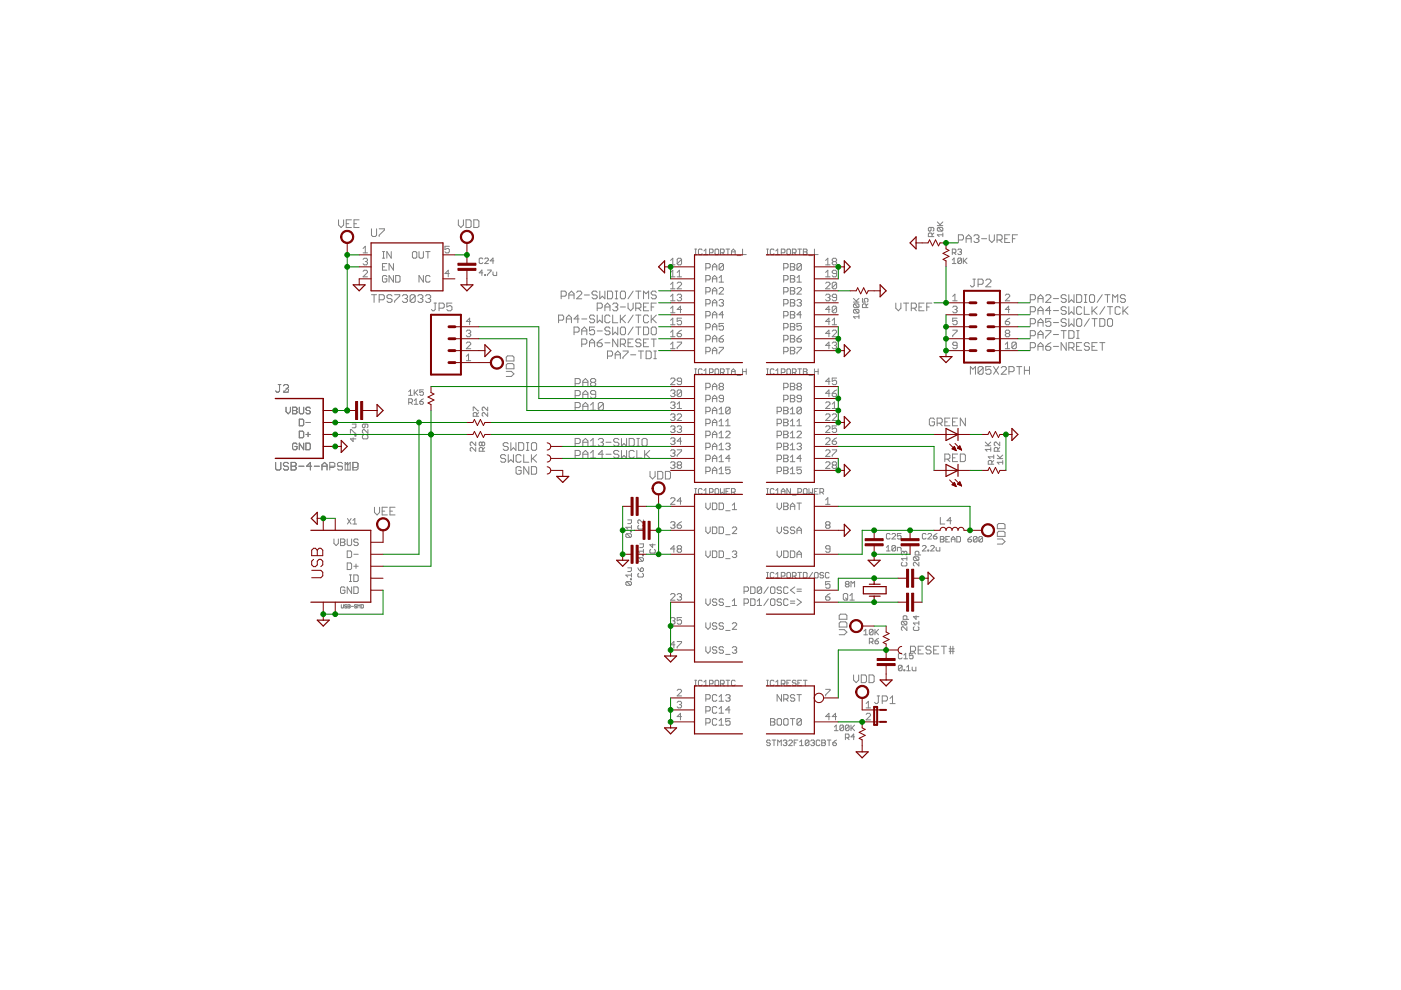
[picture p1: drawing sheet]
<svg xmlns="http://www.w3.org/2000/svg" width="297mm" height="210mm" viewBox="0 0 297 210" stroke-linecap="round" stroke-linejoin="round" font-family="sans-serif">
<g fill="none" stroke="#808080" stroke-width=".21">
<path d="M71.8 46.6v1.1l.5 .5 .6-.5v-1.1M73.4 47.4h.6M74.5 46.6h-1.1v1.6h1.1M75.1 47.4h.5M76.1 46.6h-1v1.6h1M77 57.5l.2-.2h.5l.2 .2v.3l-.9 .9h.9M77 55l.2-.2h.5l.2 .2-.2 .5M77 52.7l.4-.5v1.4M77 53.6h.9M77.4 55.5h.3M77.7 55.5l.2 .2-.2 .5h-.5l-.2-.3M78.8 48.5v1.4l.2 .2h.6l.2-.2v-1.4"/>
<path d="M80.4 48.5h1.1v.3l-1.1 1.1v.2M81.1 54.7h.5M81.1 53.3h.5M81.1 56.6h.5M81.3 53.3v1.4M82 58.7l-.2-.3h-.5l-.2 .3v.9l.2 .2h.5l.2-.2v-.5h-.4M82 55.9h-.9v1.4h.9M83 53.3v1.4l-1-1.4v1.4M83.4 55.9v1.4l-.9-1.4v1.4M83.4 58.4v1.4l-.9-1.4v1.4M83.9 58.4h.7l.2 .3v.9l-.2 .2h-.7zM87.4 53.6l.3-.3h.4l.3 .3v.9l-.3 .2h-.4l-.3-.2z"/>
<path d="M88.8 53.3v1.2l.3 .2h.4l.3-.2v-1.2M89.8 58.4v1.4l-1-1.4v1.4M90.3 53.3h.9M90.7 53.3v1.4M91.2 58.7l-.2-.3h-.5l-.2 .3v.9l.2 .2h.5l.2-.2M95.3 52.2h-1v.7l.7-.2 .3 .2v.5l-.3 .2h-.4l-.3-.2M95.3 58h-1l.7-.7v1.4M97.2 46.6v1.1l.5 .5 .6-.5v-1.1M98.8 46.6h.8l.3 .3v1.1l-.3 .2h-.8zM100.5 46.6h.8l.2 .3v1.1l-.2 .2h-.8zM102.4 57.8h-.8l.6-.5v1.1M102.4 54.9l-.2-.2h-.4l-.2 .2v.8l.2 .2h.4l.2-.2"/>
<path d="M102.8 58.2h.2v.2h-.2zM102.8 54.9l.2-.2h.4l.1 .2v.2l-.7 .8h.7M103.4 57.3h.7l-.7 1.1M104.5 57.7v.5l.2 .2h.6v-.7M104.7 55.3h-.8l.6-.6v1.2M142.2 58.7h.9M142.2 56.2h.9M142.2 55.2l.4-.4v1.4M142.2 57.8l.4-.5v1.4M143.6 57.8l.4-.5v1.4M143.6 58.7h.9M144.5 55l-.2-.2h-.5l-.2 .2v.9"/>
<path d="M144.5 55v.9l-.2 .3h-.5l-.2-.3M144.5 55l-.9 .9M147.3 54h.4M147.3 52.8h.4M147.5 52.8v1.2M148.9 53l-.2-.2h-.4l-.2 .2v.8l.2 .2h.4l.2-.2M149.2 54h.8M149.2 53.2l.4-.4v1.2M149.6 59.4h.7l.3-.3v-.4l-.3-.3h-.7v1.4M149.6 56.8h.7l.3-.2v-.5l-.3-.2h-.7v1.4M150.4 53.6h.6l.2-.2v-.4l-.2-.2h-.6v1.2M151 59.8v-.9l.5-.5 .5 .5v.9"/>
<path d="M151 59.1h1M151 56.6h1M151 57.3v-1l.5-.4 .5 .4v1M151.8 52.8h.4l.2 .2v.8l-.2 .2h-.4l-.2-.2v-.8zM152.5 59.8h.9M152.5 58.9l.4-.5v1.4M152.8 53.6h.6l.1-.2v-.4l-.1-.2h-.6v1.2M153.1 53.6l.4 .4M153.4 56.1l-.2-.2h-.5l-.2 .2v.9M153.4 56.1v.9l-.2 .3h-.5l-.2-.3M153.4 56.1l-.9 .9M153.9 52.8h.8"/>
<path d="M154.3 52.8v1.2M155.1 54v-.8l.4-.4 .4 .4v.8M155.1 53.4h.8M156.3 54.2h.8M157.4 52.8v1.2h.8M162.5 54h.4M162.5 52.8h.4M162.7 52.8v1.2M164.1 53l-.2-.2h-.4l-.2 .2v.8l.2 .2h.4l.2-.2M164.5 54h.8M164.5 53.2l.4-.4v1.2M165.7 53.6h.5l.2-.2v-.4l-.2-.2h-.5v1.2"/>
<path d="M166.2 59.4h.7l.2-.3v-.4l-.2-.3h-.7v1.4M166.2 56.8h.7l.2-.2v-.5l-.2-.2h-.7v1.4M167 52.8h.4l.2 .2v.8l-.2 .2h-.4l-.2-.2v-.8zM167.6 58.4h.7l.2 .3-.2 .4 .2 .5-.2 .2h-.7zM167.6 55.9h.7l.2 .2-.2 .5 .2 .4-.2 .3h-.7zM167.6 59.1h.7M167.6 56.6h.7M168 53.6h.6l.2-.2v-.4l-.2-.2h-.6v1.2M168.4 53.6l.4 .4M169 59.8h.9M169 58.9l.4-.5v1.4M169.2 52.8h.7"/>
<path d="M169.5 52.8v1.2M169.9 56.1l-.2-.2h-.5l-.2 .2v.9M169.9 56.1v.9l-.2 .3h-.5l-.2-.3M169.9 56.1l-.9 .9M170.3 52.8h.6l.2 .2-.2 .4 .2 .4-.2 .2h-.6zM170.3 53.4h.6M171.5 54.2h.8M172.7 52.8v1.2h.8M175 58.7h1M175 56.2h1M175 55.2l.5-.4v1.4M175 57.8l.5-.5v1.4"/>
<path d="M176.7 55.5l-.3-.3 .3-.4h.4l.3 .2-.3 .5M176.7 55.5h.4M176.7 55.5l-.3 .2 .3 .5h.4l.3-.3-.3-.4M177.4 58h-.7l-.3-.2 .3-.5h.4l.3 .2v1l-.3 .2h-.4l-.3-.2M197.4 48.2v.6l-.2 .2-.4-.2v-.4l.2-.2h.8l.2 .2v.4l-.2 .2M197.6 50.2v-.6l-.2-.2h-.4l-.2 .2v.6h1.2M198 49.4l-.4 .4M198.7 47.8h1.2M198.7 47.1l.8 .7M198.9 48.2h.8l.2 .2v.4l-.2 .2M198.9 48.2l-.2 .2v.4l.2 .2h.8M198.9 48.2l.8 .8"/>
<path d="M199.9 49.8h-1.2l.4 .4M199.9 49.4v.8M199.9 47.1l-.6 .5M201.9 55.1l.4-.4v1.2M201.9 55.9h.8M201.9 53.6h.6l.2-.2v-.4l-.2-.2h-.6v1.2M202.3 53.6l.4 .4M203.1 53l.2-.2h.4l.2 .2-.2 .4M203.2 50.9h.8l.3-.3v-.5l-.3-.3h-.8v1.6M203.5 53.4h.2M203.7 53.4l.2 .2-.2 .4h-.4l-.2-.2M203.9 54.9v.8l-.2 .2h-.4l-.2-.2"/>
<path d="M203.9 54.9l-.2-.2h-.4l-.2 .2v.8M203.9 54.9l-.8 .8M204.2 54.7v1.2M204.4 55.3l.6 .6M204.8 51.4v-1.1l.6-.5 .5 .5v1.1M204.8 50.6h1.1M205 54.7l-.8 .8M206.3 59.2h.5M206.5 50.1l.2-.3h.6l.3 .3v.2l-.3 .3M206.5 59.2v1.3l-.2 .3h-.3l-.3-.3M207 50.6h.3M207.3 50.6l.3 .3v.2l-.3 .3h-.6l-.2-.3"/>
<path d="M208.1 50.6h1.1M209 59.5l.3-.3h.5l.3 .3v.2l-1.1 1.1h1.1M209.7 49.8v1.1l.6 .5 .5-.5v-1.1M211.4 50.9h.8l.3-.3v-.5l-.3-.3h-.8v1.6M211.9 50.9l.6 .5M213 50.6h.6M214.1 49.8h-1.1v1.6h1.1M214.7 50.6h.5M215.7 49.8h-1v1.6M78.8 62.5h1M79.3 62.5v1.6M80.4 63.6h.8l.3-.3v-.5l-.3-.3h-.8v1.6"/>
<path d="M83.1 62.8l-.3-.3h-.5l-.3 .3v.2l.3 .3h.5l.3 .3v.2l-.3 .3h-.5l-.3-.3M83.7 62.5h1.1v.3l-1.1 1v.3M85.3 62.8l.3-.3h.5l.3 .3v.2l-.3 .3M85.9 63.3h.2M86.1 63.3l.3 .3v.2l-.3 .3h-.5l-.3-.3M88 62.8l-.2-.3h-.6l-.2 .3v1M88 62.8v1l-.2 .3h-.6l-.2-.3M88 62.8l-1 1M88.6 62.8l.3-.3h.5l.3 .3v.2l-.3 .3M89.1 63.3h.3M89.4 63.3l.3 .3v.2l-.3 .3h-.5l-.3-.3M90.2 62.8l.3-.3h.5l.3 .3v.2l-.3 .3"/>
<path d="M90.8 63.3h.2M91 63.3l.3 .3v.2l-.3 .3h-.5l-.3-.3M92 64.3h.5M92.3 64.3v1.3l-.3 .3h-.3l-.2-.3M93.1 65.3h.8l.3-.2v-.6l-.3-.2h-.8v1.6M95.8 64.3h-1.1v.8l.6-.3h.2l.3 .3v.5l-.3 .3h-.5l-.3-.3M98.9 72.8l.2-.3h.5l.2 .3v.2l-.9 .9h.9M98.9 70.2l.2-.2h.5l.2 .2-.2 .5M98.9 75.5l.4-.4v1.4M98.9 76.5h.9M99.3 70.7h.3M99.6 70.7l.2 .2-.2 .5h-.5l-.2-.2"/>
<path d="M99.8 68.2h-.9l.7-.7v1.4M107.3 78.7h1.1l.6 .6-.6 .5h-1.1M107.3 77.4l.3-.3h1.1l.3 .3v.8h-1.7zM107.6 75.5h1.1l.3 .2v.8h-1.7v-.8zM118.4 67.9h.9l.2-.3v-.5l-.2-.3h-.9v1.6M119 62.8h.8l.3-.3v-.5l-.3-.3h-.8v1.7M120.1 68.4v-1l.5-.6 .6 .6v1M120.1 67.6h1.1M120.6 63.4v-1.1l.6-.6 .5 .6v1.1M120.6 62.5h1.1M121.7 70.4h.8l.3-.2v-.6l-.3-.3h-.8v1.7M122.3 62l.2-.3h.6l.2 .3v.3l-1 1.1h1"/>
<path d="M122.8 67.6h-1.1l.8-.8v1.6M123.3 71v-1.1l.6-.6 .5 .6v1.1M123.3 73h.9l.2-.3v-.5l-.2-.3h-.9v1.6M123.3 67.6h1.1M123.3 70.2h1.1M123.9 62.5h1.1M125 73.5v-1.1l.5-.5 .6 .5v1.1M125 72.7h1.1M126.1 67.1l-.3-.3h-.6l-.2 .3v.3l.2 .2h.6l.3 .3v.3l-.3 .2h-.6l-.2-.2M126.1 69.3h-1.1v.9l.5-.3h.3l.3 .3v.5l-.3 .3h-.6l-.2-.3M126.6 72.7h.8l.3 .3v.2l-.3 .3h-.5l-.3-.3zM126.6 65.3h.8l.3-.2v-.6l-.3-.2h-.8v1.6"/>
<path d="M126.6 62l-.3-.3h-.5l-.3 .3v.3l.3 .2h.5l.3 .3v.3l-.3 .3h-.5l-.3-.3M126.6 66.8v1.6l.5-.5 .6 .5v-1.6M126.6 70.2h1.1M127.2 61.7v1.7l.5-.6 .5 .6v-1.7M127.7 71.9l-.6 .3-.5 .5M128.2 65.9v-1.1l.6-.5 .5 .5v1.1M128.2 72.7h1.1M128.2 65.1h1.1M128.8 75.5h.8l.3-.3v-.5l-.3-.3h-.8v1.7M128.8 61.7h.8l.3 .3v1.1l-.3 .3h-.8zM129.3 69.6l-.2-.3h-.6l-.3 .3v.3l.3 .3h.6l.2 .2v.3l-.2 .3h-.6l-.3-.3M129.3 67.1l-.2-.3h-.6l-.3 .3v1.1l.3 .2h.6l.2-.2"/>
<path d="M129.9 69.3v1.7l.5-.6 .6 .6v-1.7M129.9 64.5l.3-.2h.5l.3 .2v.3l-.3 .3M129.9 66.8v1.6h1.1M130.4 61.7h.6M130.4 63.4h.6M130.4 76.1v-1.1l.6-.6 .5 .6v1.1M130.4 75.2h1.1M130.4 65.1h.3M130.7 65.1l.3 .2v.3l-.3 .3h-.5l-.3-.3M130.7 61.7v1.7M131 71.9v1.6l-1.1-1.6v1.6M131.5 62l.3-.3h.5l.3 .3v1.1l-.3 .3h-.5l-.3-.3z"/>
<path d="M131.5 66.8v1.6M131.5 73h.8l.3-.3v-.5l-.3-.3h-.8v1.6M131.5 65.1h1.1M131.8 69.3h.5l.3 .3v1.1l-.3 .3h-.5l-.3-.3v-1.1zM131.8 67.6l.8 .8M132.1 73l.5 .5M132.1 74.4h1.1v.3l-1.1 1.1v.3M132.6 66.8l-1.1 1.1M133.2 64.3v1l.5 .6 .5-.6v-1M133.2 72.7h.5M133.7 75.2h1.1M134.2 61.7l-1 1.7"/>
<path d="M134.2 66.8l-1 1.6M134.2 69.3l-1 1.7M134.2 71.9h-1v1.6h1M134.8 65.3h.8l.3-.2v-.6l-.3-.2h-.8v1.6M134.8 61.7h1.1M134.8 66.8h1.1M134.8 69.3h1.1M135.3 65.3l.6 .6M135.3 61.7v1.7M135.3 66.8v1.6M135.3 69.3v1.7M135.3 74.4h1.1"/>
<path d="M135.9 72.2l-.3-.3h-.5l-.3 .3v.2l.3 .3h.5l.3 .3v.2l-.3 .3h-.5l-.3-.3M135.9 74.4v1.7M136.4 63.4v-1.7l.6 .6 .5-.6v1.7M136.4 69.3h.8l.3 .3v1.1l-.3 .3h-.8zM136.4 72.7h.6M136.4 65.1h.6M137 74.4h.8l.3 .3v1.1l-.3 .3h-.8zM137.5 64.3h-1.1v1.6h1.1M137.5 67.1l-.3-.3h-.5l-.3 .3v1.1l.3 .2h.5l.3-.2M137.5 71.9h-1.1v1.6h1.1M138.1 66.8v1.6M138.1 71.9h1"/>
<path d="M138.1 65.1h.5M138.3 69.3h.6l.2 .3v1.1l-.2 .3h-.6l-.2-.3v-1.1zM138.3 67.6l.8 .8M138.6 74.4h.6M138.6 76.1h.6M138.6 71.9v1.6M138.9 74.4v1.7M139.1 62l-.2-.3h-.6l-.2 .3v.3l.2 .2h.6l.2 .3v.3l-.2 .3h-.6l-.2-.3M139.1 64.3h-1v1.6M139.1 66.8l-1 1.1M142.2 60.3l.4-.5v1.4M142.2 62.8l.4-.4v1.4"/>
<path d="M142.2 65.4l.4-.5v1.4M142.2 67.9l.4-.4v1.4M142.2 70.5l.4-.5v1.4M142.2 73l.4-.5v1.4M142.2 61.2h.9M142.2 63.8h.9M142.2 66.3h.9M142.2 68.9h.9M142.2 71.4h.9M142.2 73.9h.9M143.6 60.1l.2-.3h.5l.2 .3v.2l-.9 .9h.9M143.6 70.7h.7l.2 .5-.2 .2h-.5l-.2-.2z"/>
<path d="M143.6 72.5h.9v.3l-.9 .9v.2M143.6 62.6l.2-.2h.5l.2 .2-.2 .5M144 63.1h.3M144.3 63.1l.2 .2-.2 .5h-.5l-.2-.3M144.5 65.6h-.9l.7-.7v1.4M144.5 67.5h-.9v.7l.4-.3 .5 .3v.4l-.2 .3h-.5l-.2-.3M144.5 70l-.9 .7M147.3 79.4h.4M147.3 78.2h.4M147.5 78.2v1.2M148.9 78.4l-.2-.2h-.4l-.2 .2v.8l.2 .2h.4l.2-.2M149.2 78.6l.4-.4v1.2"/>
<path d="M149.2 79.4h.8M149.6 64.4h.7l.3-.2v-.5l-.3-.2h-.7v1.4M149.6 61.9h.7l.3-.2v-.5l-.3-.2h-.7v1.4M149.6 67h.7l.3-.3v-.4l-.3-.3h-.7v1.4M149.6 69.5h.7l.3-.2v-.5l-.3-.2h-.7v1.4M149.6 72.1h.7l.3-.3v-.5l-.3-.2h-.7v1.4M149.6 74.6h.7l.3-.3v-.4l-.3-.3h-.7v1.4M150.4 79h.6l.2-.2v-.4l-.2-.2h-.6v1.2M151 62.4v-1l.5-.4 .5 .4v1M151 64.9v-.9l.5-.5 .5 .5v.9M151 67.4v-.9l.5-.5 .5 .5v.9M151 70v-1l.5-.4 .5 .4v1"/>
<path d="M151 72.5v-.9l.5-.5 .5 .5v.9M151 75v-.9l.5-.5 .5 .5v.9M151 61.7h1M151 64.2h1M151 66.7h1M151 69.3h1M151 71.8h1M151 74.3h1M151.8 78.2h.4l.2 .2v.8l-.2 .2h-.4l-.2-.2v-.8zM152.5 71.8h.7l.2 .5-.2 .2h-.5l-.2-.2zM152.5 73.6h.9v.3l-.9 .9v.2M152.5 61.2l.2-.2h.5l.2 .2v.2l-.9 1h.9"/>
<path d="M152.5 63.7l.2-.2h.5l.2 .2-.2 .5M152.8 79h.6l.1-.2v-.4l-.1-.2h-.6v1.2M152.9 64.2h.3M153.1 79l.4 .4M153.2 64.2l.2 .2-.2 .5h-.5l-.2-.2M153.4 68.6h-.9v.7l.4-.3 .5 .3v.4l-.2 .3h-.5l-.2-.3M153.4 66.7h-.9l.7-.7v1.4M153.4 71.1l-.9 .7M153.9 78.2h.8M154.3 78.2v1.2M155.1 78.8h.8M155.1 79.4v-.8l.4-.4 .4 .4v.8"/>
<path d="M156.3 79.6h.8M157.4 78.8h.8M157.4 78.2v1.2M158.2 78.2v1.2M162.5 79.4h.4M162.5 78.2h.4M162.7 78.2v1.2M164.1 78.4l-.2-.2h-.4l-.2 .2v.8l.2 .2h.4l.2-.2M164.5 79.4h.8M164.5 78.6l.4-.4v1.2M165.7 79h.5l.2-.2v-.4l-.2-.2h-.5v1.2M166.2 64.4h.7l.2-.2v-.5l-.2-.2h-.7v1.4"/>
<path d="M166.2 61.9h.7l.2-.2v-.5l-.2-.2h-.7v1.4M166.2 67h.7l.2-.3v-.4l-.2-.3h-.7v1.4M166.2 69.5h.7l.2-.2v-.5l-.2-.2h-.7v1.4M166.2 72.1h.7l.2-.3v-.5l-.2-.2h-.7v1.4M166.2 74.6h.7l.2-.3v-.4l-.2-.3h-.7v1.4M166.8 78.4l.2-.2h.4l.2 .2v.8l-.2 .2h-.4l-.2-.2zM167.6 61h.7l.2 .2-.2 .5 .2 .4-.2 .3h-.7zM167.6 61.7h.7M167.6 63.5h.7l.2 .2-.2 .5 .2 .5-.2 .2h-.7zM167.6 64.2h.7M167.6 66h.7l.2 .3-.2 .4 .2 .5-.2 .2h-.7zM167.6 66.7h.7"/>
<path d="M167.6 68.6h.7l.2 .2-.2 .5 .2 .4-.2 .3h-.7zM167.6 69.3h.7M167.6 71.1h.7l.2 .2-.2 .5 .2 .5-.2 .2h-.7zM167.6 71.8h.7M167.6 73.6h.7l.2 .3-.2 .4 .2 .5-.2 .2h-.7zM167.6 74.3h.7M168 79h.6l.2-.2v-.4l-.2-.2h-.6v1.2M168.4 79l.4 .4M169 71.8h.7l.2 .5-.2 .2h-.5l-.2-.2zM169 61.2l.2-.2h.5l.2 .2v.2l-.9 1h.9M169 63.7l.2-.2h.5l.2 .2-.2 .5M169 73.6h.9v.3l-.9 .9v.2"/>
<path d="M169.2 78.2h.7M169.4 64.2h.3M169.5 78.2v1.2M169.7 64.2l.2 .2-.2 .5h-.5l-.2-.2M169.9 66.7h-.9l.7-.7v1.4M169.9 68.6h-.9v.7l.4-.3 .5 .3v.4l-.2 .3h-.5l-.2-.3M169.9 71.1l-.9 .7M170.3 78.8h.6M170.3 78.2h.6l.2 .2-.2 .4 .2 .4-.2 .2h-.6zM171.5 79.6h.8M172.7 78.8h.8M172.7 78.2v1.2"/>
<path d="M173.5 78.2v1.2M175 60.1l.3-.3h.4l.3 .3v.2l-1 .9h1M175 62.6l.3-.2h.4l.3 .2-.3 .5M175.5 63.1h.2M175.7 63.1l.3 .2-.3 .5h-.4l-.3-.3M176 65.6h-1l.7-.7v1.4M176 70.7h-1l.7-.7v1.4M176 68.2h-1l.7-.7v1.4M176 73.2h-1l.7-.7v1.4M176.4 70.2l.3-.2h.4l.3 .2v.3l-1 .9h1M176.4 68.9h1M176.4 72.8l.3-.3h.4l.3 .3-.3 .4"/>
<path d="M176.4 67.9l.5-.4v1.4M176.9 73.2h.2M177.1 73.2l.3 .3-.3 .4h-.4l-.3-.2M177.4 65.2v.9l-.3 .2h-.4l-.3-.2M177.4 60.1l-.3-.3h-.4l-.3 .3v.9M177.4 60.1v.9l-.3 .2h-.4l-.3-.2M177.4 63.1h-.7l-.3-.3 .3-.4h.4l.3 .2v.9l-.3 .3h-.4l-.3-.3M177.4 65.2l-.3-.3h-.4l-.3 .3v.9M177.4 60.1l-1 .9M177.4 65.2l-1 .9M181 64.1h1.1M181 63.3l.7 .8"/>
<path d="M181.1 64.4h.8l.2 .2v.4l-.2 .2M181.1 65.6h.8l.2 .2v.4l-.2 .2M181.1 65.6l-.1 .2v.4l.1 .2h.8M181.1 64.4l-.1 .2v.4l.1 .2h.8M181.1 65.6l.8 .8M181.1 64.4l.8 .8M182.1 67.2h-1.1l.3 .3M182.1 66.8v.7M182.1 63.3l-.6 .5M182.9 63.3v.8h.5l-.2-.5 .2-.3h.4l.2 .2v.3l-.2 .3M183.6 65.2v-.6l-.2-.2h-.4l-.1 .2v.6h1.1M184 64.4l-.4 .4"/>
<path d="M189.9 64.3v1l.6 .6 .5-.6v-1M191.6 64.3h1.1M192.1 64.3v1.6M193.2 65.3h.8l.3-.2v-.6l-.3-.2h-.8v1.6M193.8 65.3l.5 .6M194.8 65.1h.6M195.9 64.3h-1.1v1.6h1.1M196.5 65.1h.5M197.6 64.3h-1.1v1.6M202 62.8l.5-.4v1.4M202 63.8h.9M202 65.2l.2-.3h.5l.2 .3-.2 .4"/>
<path d="M202 70h.9v.2l-.9 1v.2M202.5 65.6h.2M202.7 65.6l.2 .2-.2 .5h-.5l-.2-.2M202.9 73.2h-.7l-.2-.2 .2-.5h.5l.2 .3v.9l-.2 .2h-.5l-.2-.2M202.9 67.5h-.9v.7l.5-.3 .4 .3v.4l-.2 .3h-.5l-.2-.3M205.7 79.4v-1.7l.6 .6 .5-.6v1.7M207.4 60.3h.8l.2-.3v-.5l-.2-.3h-.8v1.6M208.4 78l-.2-.3h-.6l-.2 .3v1.1M208.4 78v1.1l-.2 .3h-.6l-.2-.3M208.4 78l-1 1.1M210.1 77.7h-1.1v.8l.5-.2h.3l.3 .2v.6l-.3 .3h-.5l-.3-.3M210.7 77.7l1 1.7"/>
<path d="M211.7 77.7l-1 1.7M212.3 78l.3-.3h.5l.3 .3v.3l-1.1 1.1h1.1M213.1 62.6l.3-.2h.4l.3 .2v.2l-1 1h1M213.1 68.2h.7l.3 .4-.3 .3h-.4l-.3-.3zM213.1 73.9h1M213.1 73l.5-.5v1.4M213.4 70.7l-.3-.2 .3-.5h.4l.3 .2-.3 .5M213.4 70.7l-.3 .2 .3 .5h.4l.3-.2-.3-.5M213.4 70.7h.4M213.9 78.8h.8l.3-.3v-.5l-.3-.3h-.8v1.7M214.1 65.6h-1l.7-.7v1.4M214.1 67.5l-1 .7"/>
<path d="M215.5 72.8v.9l-.3 .2h-.4l-.3-.2M215.5 72.8l-.3-.3h-.4l-.3 .3v.9M215.5 72.8l-1 .9M215.6 77.7h1M216.1 77.7v1.7M217.2 77.7v1.7M217.2 78.5h1.1M218.3 77.7v1.7M218.4 63.6h.8l.3-.3v-.5l-.3-.3h-.8v1.6M218.4 66.1h.8l.3-.3v-.5l-.3-.3h-.8v1.7M218.4 68.6h.8l.3-.2v-.6l-.3-.2h-.8v1.6M218.4 71.2h.8l.3-.3v-.5l-.3-.3h-.8v1.6"/>
<path d="M218.4 73.7h.8l.3-.3v-.5l-.3-.3h-.8v1.7M220.1 63.3h1M220.1 66.7v-1.1l.5-.6 .5 .6v1.1M220.1 69.2v-1.1l.5-.5 .5 .5v1.1M220.1 64.1v-1.1l.5-.5 .5 .5v1.1M220.1 71.7v-1l.5-.6 .5 .6v1M220.1 74.3v-1.1l.5-.6 .5 .6v1.1M220.1 65.8h1M220.1 68.4h1M220.1 70.9h1M220.1 73.4h1M221.7 62.8l.3-.3h.5l.3 .3v.2l-1.1 1.1h1.1"/>
<path d="M221.7 70.1h1.1v.3l-1.1 1.1v.2M221.7 73.4h.8l.3 .3v.3l-.3 .3h-.5l-.3-.3zM222.8 65.8h-1.1l.8-.8v1.7M222.8 67.6h-1.1v.8l.5-.3h.3l.3 .3v.5l-.3 .3h-.5l-.3-.3M222.8 72.6l-1.1 .8M223.4 63.3h1M223.4 65.8h1M223.4 68.4h1M223.4 70.9h1M223.4 73.4h1M225 70.1h1.1M225.5 70.1v1.6"/>
<path d="M226.1 62.8l-.3-.3h-.5l-.3 .3v.2l.3 .3h.5l.3 .3v.2l-.3 .3h-.5l-.3-.3M226.1 65.3l-.3-.3h-.5l-.3 .3v.3l.3 .2h.5l.3 .3v.3l-.3 .3h-.5l-.3-.3M226.1 67.8l-.3-.2h-.5l-.3 .2v.3l.3 .3h.5l.3 .2v.3l-.3 .3h-.5l-.3-.3M226.1 72.6v1.7l-1.1-1.7v1.7M226.6 62.5v1.6l.6-.5 .5 .5v-1.6M226.6 65v1.7l.6-.6 .5 .6v-1.7M226.6 67.6v1.6l.6-.6 .5 .6v-1.6M226.6 70.1h.8l.3 .3v1.1l-.3 .2h-.8zM226.6 73.7h.8l.3-.3v-.5l-.3-.3h-.8v1.7M227.2 73.7l.5 .6M228.3 62.5h.8l.2 .3v1l-.2 .3h-.8zM228.3 70.1h.5"/>
<path d="M228.3 71.7h.5M228.3 73.4h.5M228.5 67.6h.6l.2 .2v1.1l-.2 .3h-.6l-.2-.3v-1.1zM228.5 70.1v1.6M229.3 65.3l-.2-.3h-.6l-.2 .3v1.1l.2 .3h.6l.2-.3M229.3 72.6h-1v1.7h1M229.9 62.5h.5M229.9 64.1h.5M229.9 65v1.7h1.1M230.2 62.5v1.6M231 72.9l-.3-.3h-.5l-.3 .3v.3l.3 .2h.5l.3 .3v.3l-.3 .3h-.5l-.3-.3M231 67.6l-1.1 1.6"/>
<path d="M231.2 62.5h.6l.3 .3v1l-.3 .3h-.6l-.2-.3v-1zM231.5 65v1.7M231.5 67.6h1.1M231.5 73.4h.6M231.8 65.8l.8 .9M232.1 67.6v1.6M232.6 72.6h-1.1v1.7h1.1M232.6 65l-1.1 1.1M233.2 67.6h.8l.3 .2v1.1l-.3 .3h-.8zM233.2 72.6h1.1M233.7 62.5l-1.1 1.6M233.7 72.6v1.7"/>
<path d="M234.3 62.5h1M234.3 65l-1.1 1.7M234.8 67.8l.3-.2h.5l.3 .2v1.1l-.3 .3h-.5l-.3-.3zM234.8 62.5v1.6M234.8 65h1.1M235.4 65v1.7M235.9 64.1v-1.6l.5 .5 .6-.5v1.6M237.5 65.3l-.2-.3h-.6l-.3 .3v1.1l.3 .3h.6l.2-.3M238.1 65v1.7M238.3 65.8l.9 .9M238.6 62.8l-.3-.3h-.5l-.3 .3v.2l.3 .3h.5l.3 .3v.2l-.3 .3h-.5l-.3-.3M239.2 65l-1.1 1.1"/>
<path d="M58.4 98v1.4l.3 .3h.6l.2-.3v-1.4M59 81.5h.5M59.3 81.5v1.4l-.3 .3h-.3l-.3-.3M60.1 81.8l.2-.3h.6l.3 .3v.3M60.1 82.9l.2 .3M60.6 82.3h.3M60.6 86.3v1l.5 .4 .5-.4v-1M60.9 82.3l.3 .3v.3l-.3 .3M61.2 82.1l-.3 .2M61.2 98.3l-.3-.3h-.6l-.2 .3v.3l.2 .2h.6l.3 .3v.3l-.3 .3h-.6l-.2-.3M61.2 82.1l-1.1 1.1h1.1M61.7 98h.8l.3 .3v.3l-.3 .2 .3 .3v.3l-.3 .3h-.8z"/>
<path d="M61.7 98.8h.8M62 86.3h.7l.3 .3-.3 .4 .3 .5-.3 .2h-.7zM62 87h.7M63 94.2l-.3-.2h-.4l-.3 .2v.9l.3 .3h.4l.3-.3v-.4h-.5M63.4 98.8h1.1M63.5 86.3v1.2l.2 .2h.5l.2-.2v-1.2M63.5 88.9h.7l.2 .2v.9l-.2 .3h-.7zM63.5 91.4h.7l.2 .3v.9l-.2 .2h-.7zM64.4 94v1.4l-.9-1.4v1.4M64.9 89.6h.9M64.9 92.1h.9M64.9 94h.7l.2 .2v.9l-.2 .3h-.7z"/>
<path d="M65.3 91.7v.9M65.8 86.6l-.2-.3h-.5l-.2 .5 .2 .2h.5l.2 .5-.2 .2h-.5l-.2-.2M66.1 98.8h-1.1l.8-.8v1.7M66.6 98.8h1.1M68.3 98.8h1M68.3 99.7v-1.1l.5-.6 .5 .6v1.1M69.9 98.8h1.1M71 98.8v-.5l-.3-.3h-.8v1.7M71 98.8l-.3 .3h-.8M71.5 98.8h1.1M72.3 98.8l.3 .3v.3l-.3 .3h-.5l-.3-.3M72.6 98.3l-.3-.3h-.5l-.3 .3v.3l.3 .2"/>
<path d="M73.2 98l.5 .6 .6-.6v1.7h-1.1zM73.2 98.6l.5-.6v1.7M74.3 91.9v-.8h.2l.8 .8h.2M74.7 89.9h.8v.6l-.2 .2h-.6M74.8 98h.8l.3 .3v1.1l-.3 .3h-.8zM74.9 92.8v.8l-.6-.6h1.2M75.3 92.3h.2v.2h-.2zM75.9 98.8l-.3 .3h-.8M77 92.3l-.2 .2v.3l.2 .2h.8l.2-.2v-.3l-.2-.2M77.4 89.9v.6l-.2 .2-.4-.2v-.4l.2-.2h.8l.2 .2v.4l-.2 .2M78 91.1v.8l-.8-.8-.4 .2v.4l.2 .2M86.7 83l.3-.3v1.1"/>
<path d="M86.7 83.8h.7M86.7 85.3h.5l.2-.2v-.3l-.2-.2h-.5v1.1M87 85.3l.4 .4M87.8 82.7v1.1M87.8 84.9l.4-.3v1.1M87.8 85.7h.8M88 83.2l.6 .6M88.6 82.7l-.8 .7M89 85.1h.6l.2 .4-.2 .2h-.4l-.2-.2zM89.8 82.7h-.8v.5l.4-.2 .4 .2v.4l-.2 .2h-.4l-.2-.2M89.8 84.6l-.8 .5M100.3 87.1v-.8h.2l.8 .8h.2"/>
<path d="M100.9 93.7v.8l-.8-.8-.4 .2v.4l.2 .2M100.9 94.9v.8l-.8-.8-.4 .2v.4l.2 .2M101.1 88.3v-.6l-.2-.2h-.4l-.2 .2v.6h1.2M101.5 87.5l-.4 .4M102.2 93.9l-.2-.2-.4 .2v.4l.2 .2 .4-.2M102.2 93.9l.2-.2 .4 .2v.4l-.2 .2-.4-.2M102.2 93.9v.4M102.4 95.7v-.6l-.2-.2h-.4l-.2 .2v.6h1.2M102.8 94.9l-.4 .4M103.4 86.3v.8l-.8-.8-.4 .2v.4l.2 .2M103.4 87.5v.8l-.8-.8-.4 .2v.4l.2 .2M107.2 96.6l-.2-.2h-.6l-.3 .2v.3l.3 .3h.6l.2 .3v.2l-.2 .3h-.6l-.3-.3"/>
<path d="M107.8 94.1l-.3-.2h-.5l-.3 .2v.3l.3 .3h.5l.3 .2v.3l-.3 .3h-.5l-.3-.3M107.8 96.4v1.6l.5-.5 .6 .5v-1.6M108.3 93.9v1.6l.6-.6 .5 .6v-1.6M110 93.9h.8l.2 .2v1.1l-.2 .3h-.8zM110.5 96.6l-.3-.2h-.5l-.3 .2v1.1l.3 .3h.5l.3-.3M110.5 99.2l-.3-.3h-.5l-.3 .3v1.1l.3 .2h.5l.3-.2v-.6h-.6M111 96.4v1.6h1.1M111.6 93.9h.5M111.6 95.5h.5M111.9 93.9v1.6M112.1 98.9v1.6l-1.1-1.6v1.6M112.7 94.1l.2-.2h.6l.3 .2v1.1l-.3 .3h-.6l-.2-.3z"/>
<path d="M112.7 96.4v1.6M112.7 98.9h.8l.3 .3v1.1l-.3 .2h-.8zM112.9 97.2l.9 .8M113.8 96.4l-1.1 1.1M121.9 86.4h.8l.3-.3v-.5l-.3-.3h-.8v1.7M121.9 83.9h.8l.3-.3v-.5l-.3-.3h-.8v1.6M121.9 94h.8l.3-.2v-.6l-.3-.2h-.8v1.6M121.9 81.3h.8l.3-.2v-.6l-.3-.2h-.8v1.6M121.9 96.6h.8l.3-.3v-.5l-.3-.3h-.8v1.6M123.6 97.1v-1.1l.5-.5 .6 .5v1.1M123.6 81.9v-1.1l.5-.5 .6 .5v1.1M123.6 84.4v-1.1l.5-.5 .6 .5v1.1"/>
<path d="M123.6 87v-1.1l.5-.6 .6 .6v1.1M123.6 94.6v-1.1l.5-.5 .6 .5v1.1M123.6 93.8h1.1M123.6 96.3h1.1M123.6 83.6h1.1M123.6 86.1h1.1M123.6 81.1h1.1M125.2 93.5l.6-.5v1.6M125.2 85.9l.6-.6v1.7M125.2 96l.6-.5v1.6M125.2 94.6h1.1M125.2 97.1h1.1"/>
<path d="M125.2 87h1.1M125.5 81.1l-.3-.3v-.3l.3-.2h.5l.3 .2v.3l-.3 .3M125.5 81.1l-.3 .2v.3l.3 .3h.5l.3-.3v-.3l-.3-.2M125.5 81.1h.5M126.3 83.6h-.8l-.3-.3v-.2l.3-.3h.5l.3 .3v1.1l-.3 .2h-.5l-.3-.2M126.9 93.2l.2-.2h.6l.2 .2v.3l-.2 .3M127.4 93.8h.3M127.7 93.8l.2 .2v.3l-.2 .3h-.6l-.2-.3M127.9 85.6l-.2-.3h-.6l-.2 .3v1.1M127.9 96.3h-1l.8-.8v1.6M127.9 85.6v1.1l-.2 .3h-.6l-.2-.3M127.9 85.6l-1 1.1"/>
<path d="M128.5 93.8h1.1M128.5 96.3h1.1M131.2 93.2l-.3-.2h-.5l-.3 .2v.3l.3 .3h.5l.3 .2v.3l-.3 .3h-.5l-.3-.3M131.2 95.8l-.3-.3h-.5l-.3 .3v.2l.3 .3h.5l.3 .3v.3l-.3 .2h-.5l-.3-.2M131.8 93v1.6l.5-.6 .5 .6v-1.6M131.8 95.5v1.6l.5-.5 .5 .5v-1.6M133.4 93h.8l.3 .2v1.1l-.3 .3h-.8zM134.5 95.8l-.3-.3h-.5l-.3 .3v1.1l.3 .2h.5l.3-.2M135 93h.6M135 94.6h.6M135 95.5v1.6h1.1M135.3 93v1.6"/>
<path d="M136.1 93.2l.3-.2h.5l.3 .2v1.1l-.3 .3h-.5l-.3-.3zM136.7 95.5v1.6M136.9 96.3l.9 .8M137.8 95.5l-1.1 1.1M137.8 99.9v1.1l.5 .6 .6-.6v-1.1M139.4 99.9h.9l.2 .3v1.1l-.2 .3h-.9zM141.1 99.9h.8l.3 .3v1.1l-.3 .3h-.8zM142.2 82.9l.2-.2h.5l.2 .2-.2 .5M142.2 80.4l.2-.2h.5l.2 .2v.2l-.9 1h.9M142.2 90.5l.2-.2h.5l.2 .2-.2 .5M142.2 85.4l.2-.2h.5l.2 .2-.2 .5M142.2 88l.2-.2h.5l.2 .2-.2 .5"/>
<path d="M142.2 93.1l.2-.3h.5l.2 .3-.2 .4M142.2 95.6l.2-.2h.5l.2 .2-.2 .5M142.2 98.1l.2-.2h.5l.2 .2-.2 .5M142.6 83.4h.3M142.6 85.9h.3M142.6 88.5h.3M142.6 91h.3M142.6 93.5h.3M142.6 96.1h.3M142.6 98.6h.3M142.9 83.4l.2 .2-.2 .5h-.5l-.2-.2M142.9 85.9l.2 .2-.2 .5h-.5l-.2-.2"/>
<path d="M142.9 88.5l.2 .2-.2 .5h-.5l-.2-.3M142.9 91l.2 .2-.2 .5h-.5l-.2-.2M142.9 93.5l.2 .3-.2 .4h-.5l-.2-.2M142.9 96.1l.2 .2-.2 .5h-.5l-.2-.3M142.9 98.6l.2 .2-.2 .5h-.5l-.2-.2M143.6 95.4h.9v.2l-.9 .9v.3M143.6 88l.2-.2h.5l.2 .2v.2l-.9 1h.9M143.6 90.5l.2-.2h.5l.2 .2-.2 .5M143.6 85.7l.4-.5v1.4M143.6 86.6h.9M143.8 98.6l-.2-.2 .2-.5h.5l.2 .2-.2 .5M143.8 98.6l-.2 .2 .2 .5h.5l.2-.2-.2-.5"/>
<path d="M143.8 98.6h.5M144 91h.3M144.3 91l.2 .2-.2 .5h-.5l-.2-.2M144.5 80.9h-.7l-.2-.3 .2-.4h.5l.2 .2v.9l-.2 .3h-.5l-.2-.3M144.5 82.9l-.2-.2h-.5l-.2 .2v1M144.5 82.9v1l-.2 .2h-.5l-.2-.2M144.5 93.5h-.9l.7-.7v1.4M144.5 82.9l-.9 1M149.6 94.9h.7l.3-.2v-.5l-.3-.2h-.7v1.4M149.6 84.7h.7l.3-.2v-.5l-.3-.2h-.7v1.4M149.6 100h.7l.3-.3v-.4l-.3-.3h-.7v1.4M149.6 82.2h.7l.3-.2v-.5l-.3-.2h-.7v1.4"/>
<path d="M149.6 87.3h.7l.3-.3v-.4l-.3-.3h-.7v1.4M149.6 89.8h.7l.3-.2v-.5l-.3-.2h-.7v1.4M149.6 92.4h.7l.3-.3v-.4l-.3-.3h-.7v1.4M149.6 97.4h.7l.3-.2v-.5l-.3-.2h-.7v1.4M151 95.4v-1l.5-.4 .5 .4v1M151 92.8v-.9l.5-.5 .5 .5v.9M151 82.7v-1l.5-.4 .5 .4v1M151 85.2v-.9l.5-.5 .5 .5v.9M151 87.7v-.9l.5-.5 .5 .5v.9M151 90.3v-1l.5-.4 .5 .4v1M151 97.9v-.9l.5-.5 .5 .5v.9M151 82h1"/>
<path d="M151 84.5h1M151 87h1M151 89.6h1M151 92.1h1M151 94.7h1M151 97.2h1M151 99.7h1M152.5 86.8l.4-.5v1.4M152.5 89.3l.4-.4v1.4M152.5 91.9l.4-.5v1.4M152.5 94.4l.4-.4v1.4M152.5 97l.4-.5v1.4"/>
<path d="M152.5 99.5l.4-.5v1.4M152.5 87.7h.9M152.5 90.3h.9M152.5 92.8h.9M152.5 95.4h.9M152.5 97.9h.9M152.7 82l-.2 .2 .2 .5h.5l.2-.3-.2-.4M152.7 82l-.2-.3 .2-.4h.5l.2 .2-.2 .5M152.7 82h.5M153.4 84.5h-.7l-.2-.2 .2-.5h.5l.2 .2v1l-.2 .2h-.5l-.2-.2M153.9 91.7l.2-.3h.5l.2 .3v.2l-.9 .9h.9M153.9 89.3l.4-.4v1.4"/>
<path d="M153.9 94.2l.2-.2h.5l.2 .2-.2 .5M153.9 90.3h.9M154.3 94.7h.3M154.6 94.7l.2 .2-.2 .5h-.5l-.2-.3M154.8 86.6l-.2-.3h-.5l-.2 .3v.9M154.8 86.6v.9l-.2 .2h-.5l-.2-.2M154.8 99h-.9v.7l.7-.2 .2 .2v.5l-.2 .2h-.5l-.2-.2M154.8 86.6l-.9 .9M154.8 97.2h-.9l.7-.7v1.4M164.8 92.4h.7l.2-.3v-.4l-.2-.3h-.7v1.4M164.8 94.9h.7l.2-.2v-.5l-.2-.2h-.7v1.4M164.8 100h.7l.2-.3v-.4l-.2-.3h-.7v1.4"/>
<path d="M164.8 97.4h.7l.2-.2v-.5l-.2-.2h-.7v1.4M164.8 87.3h.7l.2-.3v-.4l-.2-.3h-.7v1.4M164.8 89.8h.7l.2-.2v-.5l-.2-.2h-.7v1.4M166.2 91.4h.7l.2 .3-.2 .4 .2 .5-.2 .2h-.7zM166.2 84.7h.7l.2-.2v-.5l-.2-.2h-.7v1.4M166.2 88.9h.7l.2 .2-.2 .5 .2 .4-.2 .3h-.7zM166.2 86.3h.7l.2 .3-.2 .4 .2 .5-.2 .2h-.7zM166.2 82.2h.7l.2-.2v-.5l-.2-.2h-.7v1.4M166.2 87h.7M166.2 89.6h.7M166.2 92.1h.7M166.2 94h.7l.2 .2-.2 .5 .2 .4-.2 .3h-.7z"/>
<path d="M166.2 94.7h.7M166.2 96.5h.7l.2 .2-.2 .5 .2 .5-.2 .2h-.7zM166.2 97.2h.7M166.2 99h.7l.2 .3-.2 .4 .2 .5-.2 .2h-.7zM166.2 99.7h.7M167.6 83.8h.7l.2 .2-.2 .5 .2 .5-.2 .2h-.7zM167.6 81.3h.7l.2 .2-.2 .5 .2 .4-.2 .3h-.7zM167.6 86.8l.4-.5v1.4M167.6 89.3l.4-.4v1.4M167.6 82h.7M167.6 84.5h.7M167.6 87.7h.9"/>
<path d="M167.6 90.3h.9M167.6 92.8h.9M167.6 95.4h.9M167.6 97.9h.9M167.6 91.9l.4-.5v1.4M167.6 94.4l.4-.4v1.4M167.6 97l.4-.5v1.4M167.6 99.5l.4-.5v1.4M169 94.2l.2-.2h.5l.2 .2-.2 .5M169 90.3h.9M169 91.7l.2-.3h.5l.2 .3v.2l-.9 .9h.9M169 89.3l.4-.4v1.4"/>
<path d="M169.2 82l-.2 .2 .2 .5h.5l.2-.3-.2-.4M169.2 82l-.2-.3 .2-.4h.5l.2 .2-.2 .5M169.2 82h.5M169.4 94.7h.3M169.7 94.7l.2 .2-.2 .5h-.5l-.2-.3M169.9 84.5h-.7l-.2-.2 .2-.5h.5l.2 .2v1l-.2 .2h-.5l-.2-.2M169.9 86.6v.9l-.2 .2h-.5l-.2-.2M169.9 86.6l-.2-.3h-.5l-.2 .3v.9M169.9 97.2h-.9l.7-.7v1.4M169.9 99h-.9v.7l.7-.2 .2 .2v.5l-.2 .2h-.5l-.2-.2M169.9 86.6l-.9 .9M175 85.4l.3-.2h.4l.3 .2v.3l-1 .9h1"/>
<path d="M175 88l.3-.2h.4l.3 .2v.2l-1 1h1M175 93.1l.3-.3h.4l.3 .3v.2l-1 .9h1M175 90.5l.3-.2h.4l.3 .2v.3l-1 .9h1M175 95.6l.3-.2h.4l.3 .2v.2l-1 1h1M175 98.1l.3-.2h.4l.3 .2v.3l-1 .9h1M176 80.9h-1l.7-.7v1.4M176 83.4h-1l.7-.7v1.4M176.4 83.4h.7l.3 .5-.3 .2h-.4l-.3-.2zM176.4 86.6h1M176.4 88l.3-.2h.4l.3 .2v.2l-1 1h1M176.4 95.4h1v.2l-1 .9v.3M176.4 93.5h.7l.3 .5-.3 .2h-.4l-.3-.2z"/>
<path d="M176.4 85.7l.5-.5v1.4M176.7 98.6l-.3 .2 .3 .5h.4l.3-.2-.3-.5M176.7 98.6l-.3-.2 .3-.5h.4l.3 .2-.3 .5M176.7 98.6h.4M177.4 80.2h-1v.7l.5-.3 .5 .3v.4l-.3 .3h-.4l-.3-.3M177.4 90.3h-1v.7l.7-.2 .3 .2v.5l-.3 .2h-.4l-.3-.2M177.4 82.7l-1 .7M177.4 92.8l-1 .7M198.1 88.9l-.2-.3h-.6l-.3 .3v1.1l.3 .3h.6l.2-.3v-.5h-.5M198.7 89.7h.8l.3-.2v-.6l-.3-.3h-.8v1.7M199.2 89.7l.6 .6M200.3 97.3h.8l.3-.2v-.6l-.3-.2h-.8v1.6"/>
<path d="M200.3 89.5h.6M200.9 97.3l.5 .6M201.4 88.6h-1.1v1.7h1.1M202 97.1h.5M202 89.5h.5M203 88.6h-1v1.7h1M203 96.3h-1v1.6h1M203.6 96.3h.8l.3 .2v1.1l-.3 .3h-.8zM204.7 88.6v1.7l-1.1-1.7v1.7M208.9 94.5h1.2M208.9 93.7l.8 .8M210.1 95.3h-1.2l.4 .4"/>
<path d="M210.1 94.9v.8M210.1 93.7l-.6 .6M210.3 98.4v-.6l-.2-.2h-.4l-.2 .2v.6h1.2M210.7 97.6l-.4 .4M210.7 96.9h-1.2l.4 .3M210.7 96.5v.7M211.4 97.2h1.2M211.4 96.5l.8 .7M211.6 95.7v-.6l-.2-.2h-.4l-.2 .2v.6h1.2M212 93.7v.8l-.8-.8-.4 .2v.4l.2 .2M212 94.9l-.4 .4M212.6 98h-1.2l.4 .4"/>
<path d="M212.6 97.6v.8M212.6 96.5l-.6 .5M70.8 114.3v.9l.5 .5 .4-.5v-.9M72.2 114.3h.7l.2 .2-.2 .5 .2 .4-.2 .3h-.7zM72.2 115h.7M73.6 116.8h.7l.2 .3v.9l-.2 .2h-.7zM73.6 114.3v1.1l.3 .3h.4l.2-.3v-1.1M73.6 119.4h.7l.2 .2v.9l-.2 .3h-.7zM73.7 109.9l.7 1.2M74.4 109.9l-.7 1.2M74.8 111.1h.8M74.8 110.3l.4-.4v1.2"/>
<path d="M75 117.5h.9M75.5 119.6v.9M75.9 114.5l-.2-.2h-.5l-.2 .4 .2 .3h.5l.2 .4-.2 .3h-.5l-.2-.3M79.4 107.5v1.1l.5 .6 .6-.6v-1.1M81 108.4h.6M82.1 107.5h-1.1v1.7h1.1M82.7 108.4h.5M83.8 107.5h-1.1v1.7h1.1M132.9 113.2l-.2 .1v.4l.2 .2h.8M132.9 113.2h.8l.2 .1v.4l-.2 .2M132.9 113.2l.8 .7M133.1 110.2h.8v.6l-.2 .2h-.6"/>
<path d="M133.7 112.6h.2v.2h-.2zM133.9 111.4v.8M133.9 111.8h-1.2l.4 .4M135.4 118.2l-.2 .2v.4l.2 .2h.8M135.4 111.4l-.2 .2v.4l.2 .2h.8l.2-.2v-.4l-.2-.2M135.4 118.2h.8l.2 .2v.4l-.2 .2M135.4 118.2l.8 .8M135.6 115.3h.8v.6l-.2 .2h-.6M136.2 117.6h.2v.2h-.2zM136.4 110.2v.8l-.8-.8-.4 .2v.4l.2 .2M136.4 116.5v.8M136.4 116.9h-1.2l.4 .4"/>
<path d="M138 116.5l-.2 .2v.4l.2 .2h.7l.2-.2v-.4l-.2-.2M138.4 115.3v.8l-.6-.6h1.1M142.2 105.8l.2-.3h.5l.2 .3v.2l-.9 .9h.9M142.2 110.8l.2-.2h.5l.2 .2-.2 .5M142.6 111.3h.3M142.9 111.3l.2 .2-.2 .5h-.5l-.2-.2M143.1 116.4h-.9l.7-.7v1.4M143.6 111.3h.7l.2 .5-.2 .2h-.5l-.2-.2zM143.8 116.4l-.2-.2 .2-.5h.5l.2 .2-.2 .5M143.8 116.4l-.2 .2 .2 .5h.5l.2-.2-.2-.5M143.8 116.4h.5M144.5 110.6l-.9 .7"/>
<path d="M144.5 106.2h-.9l.7-.7v1.4M147.3 104.8h.4M147.3 103.6h.4M147.5 103.6v1.2M148.9 103.8l-.2-.2h-.4l-.2 .2v.8l.2 .2h.4l.2-.2M149.2 104l.4-.4v1.2M149.2 104.8h.8M149.6 106.7v.9l.5 .5 .5-.5v-.9M149.6 111.7v1l.5 .4 .5-.4v-1M149.6 116.8v1l.5 .4 .5-.4v-1M150.4 104.4h.6l.2-.2v-.4l-.2-.2h-.6v1.2M151 116.8h.7l.3 .3v.9l-.3 .2h-.7z"/>
<path d="M151 100.4v-.9l.5-.5 .5 .5v.9M151 111.7h.7l.3 .3v.9l-.3 .2h-.7zM151 106.7h.7l.3 .2v.9l-.3 .3h-.7zM151.8 103.6h.4l.2 .2v.8l-.2 .2h-.4l-.2-.2v-.8zM152.5 116.8h.7l.2 .3v.9l-.2 .2h-.7zM152.5 111.7h.7l.2 .3v.9l-.2 .2h-.7zM152.5 106.7h.7l.2 .2v.9l-.2 .3h-.7zM152.5 100.4h.9M152.8 103.6v1.2l.3-.4 .4 .4v-1.2M153.9 118.4h.9M153.9 108.3h.9M153.9 113.4h.9"/>
<path d="M153.9 104.2h.4M154.7 103.6h-.8v1.2h.8M155.1 104.4h.6l.2-.2v-.4l-.2-.2h-.6v1.2M155.3 117.1l.2-.3h.5l.2 .3-.2 .4M155.3 112l.2-.3h.5l.2 .3v.2l-.9 .9h.9M155.3 108.1h.9M155.3 107.1l.4-.4v1.4M155.5 104.4l.4 .4M155.7 117.5h.3M156 117.5l.2 .3-.2 .4h-.5l-.2-.2M162.5 104.8h.4M162.5 103.6h.4"/>
<path d="M162.7 103.6v1.2M164.1 103.8l-.2-.2h-.4l-.2 .2v.8l.2 .2h.4l.2-.2M164.5 104l.4-.4v1.2M164.5 104.8h.8M164.8 106.7v.9l.4 .5 .5-.5v-.9M164.8 111.7v1l.4 .4 .5-.4v-1M164.8 116.8v1l.4 .4 .5-.4v-1M165.7 104.8v-.8l.4-.4 .3 .4v.8M165.7 104.2h.7M166.2 106.7h.7l.2 .2-.2 .5 .2 .4-.2 .3h-.7zM166.2 116.8h.7l.2 .3v.9l-.2 .2h-.7zM166.2 107.4h.7"/>
<path d="M167.1 112l-.2-.3h-.5l-.2 .3 .2 .4h.5l.2 .3-.2 .4h-.5l-.2-.2M167.6 116.8h.7l.2 .3v.9l-.2 .2h-.7zM167.6 100.4h.9M167.6 108.1v-1l.4-.4 .5 .4v1M167.6 107.4h.9M167.6 103.6v1.2l-.8-1.2v1.2M168 105h.8M168.5 112l-.2-.3h-.5l-.2 .3 .2 .4h.5l.2 .3-.2 .4h-.5l-.2-.2M169 118.2v-.9l.4-.5 .5 .5v.9M169 113.1v-.9l.4-.5 .5 .5v.9M169 106.7h.9M169 117.5h.9"/>
<path d="M169 112.4h.9M169.2 104.4h.6l.1-.2v-.4l-.1-.2h-.6v1.2M169.4 106.7v1.4M170.5 103.6h.4l.2 .2v.8l-.2 .2h-.4l-.2-.2v-.8zM171.5 103.6v1.2l.4-.4 .4 .4v-1.2M172.7 104.2h.4M173.5 103.6h-.8v1.2h.8M173.8 104.4h.6l.2-.2v-.4l-.2-.2h-.6v1.2M174.2 104.4l.4 .4M175 106l.5-.5v1.4M175 106.9h1M175.3 111.3l-.3-.2 .3-.5h.4l.3 .2-.3 .5"/>
<path d="M175.3 111.3l-.3 .2 .3 .5h.4l.3-.2-.3-.5M175.3 111.3h.4M176 116.4h-.7l-.3-.2 .3-.5h.4l.3 .2v1l-.3 .2h-.4l-.3-.2M187.9 116.1l.4-.4v1.1M187.9 116.8h.8M188.7 113.3l-.2-.2h-.4l-.2 .2v.8l.2 .2h.4l.2-.2M189.1 113.3l.2-.2h.4l.2 .2v.2l-.8 .8h.8M189.9 115.8v.8l-.2 .2h-.4l-.2-.2M189.9 115.8l-.2-.1h-.4l-.2 .1v.8M189.9 115.8l-.8 .8M190.3 116.8v-.7h.6l.2 .1v.6M191.1 113.1h-.8v.6l.4-.2 .4 .2v.4l-.2 .2h-.4l-.2-.2"/>
<path d="M191.3 119.2l-.2 .2v.4l.2 .2h.8l.2-.2v-.4l-.2-.2M191.7 117.1l-.2-.2-.4 .2v.4l.2 .2M191.7 117.1l.2-.2 .4 .2v.4l-.2 .2M191.7 117.1v.2M192.3 118v.8M192.3 118.4h-1.2l.4 .4M193.8 118h.8l.2 .2v.4l-.2 .2M193.8 118l-.1 .2v.4l.1 .2h.8M193.8 118l.8 .8M194.8 117.7v-.6l-.2-.2h-.4l-.2 .2v.6h1.2M194.8 119.2v.8l-.8-.8-.3 .2v.4l.1 .2M195.6 115.8l.1-.1h.4l.2 .1v.3l-.7 .7h.7"/>
<path d="M196.3 113.3l-.2-.2h-.4l-.1 .2v.8l.1 .2h.4l.2-.2M196.7 113.3l.2-.2h.4l.2 .2v.2l-.8 .8h.8M196.7 116.6h.2v.2h-.2zM197.3 115.8l.2-.1h.4l.2 .1v.3l-.8 .7h.8M197.9 113.7h.6l.2 .4-.2 .2h-.4l-.2-.2zM198.5 116.1v.5l.2 .2h.6v-.7M198.7 113.1l-.8 .6M199.4 109.7v1.4h.9M199.4 113.7h.5l.3 .2-.3 .4 .3 .4-.3 .2h-.5zM199.4 114.3h.5M200.5 114.3h.4M201.3 113.7h-.8v1.2h.8"/>
<path d="M201.7 114.3h.8M201.7 114.9v-.7l.4-.5 .4 .5v.7M201.7 110.4h-.9l.7-.7v1.4M202.9 113.7h.6l.1 .2v.8l-.1 .2h-.6zM205.2 114.3h.6l.2 .4-.2 .2h-.4l-.2-.2zM206 113.7l-.8 .6M207.2 113.9l-.2-.2h-.4l-.2 .2v.8M207.2 113.9v.8l-.2 .2h-.4l-.2-.2M207.2 113.9l-.8 .8M208.3 113.9l-.8 .8M208.3 113.9l-.2-.2h-.3l-.3 .2v.8M208.3 113.9v.8l-.2 .2h-.3l-.3-.2"/>
<path d="M211.5 114.3h1l.6 .5-.6 .6h-1M211.5 112.9l.2-.3h1.1l.3 .3v.8h-1.6zM211.7 111h1.1l.3 .3v.8h-1.6v-.8zM72.4 128.2l.1 .7 .3-.1v-.6M73.1 124.7l-.2-.3h-.5l-.2 .3v.9l.2 .2h.5l.2-.2v-.5h-.4M73.5 128.3h-.4l.4 .5h-.4M73.8 128.2l.4 .1-.1 .6h-.3zM73.8 128.6h.3M74.1 123.3h.4M74.1 121.9h.4M74.3 121.9v1.4M74.5 128.6h.5"/>
<path d="M74.5 124.4v1.4l-.9-1.4v1.4M75 121.9h.7l.2 .2v1l-.2 .2h-.7zM75 124.4h.7l.2 .3v.9l-.2 .2h-.7zM75 120.1h.9M75.6 128.3h-.4l.1 .3 .3 .1-.1 .2-.3-.1M75.9 128.9v-.7l.2 .2 .2-.2v.7M76.6 128.2l.4 .1-.1 .6h-.3zM132.9 123.3l-.2 .2v.4l.2 .2h.8M132.9 123.3h.8l.2 .2v.4l-.2 .2M132.9 123.3l.8 .8M133.1 120.4h.8v.6l-.2 .2h-.6M133.7 122.7h.2v.2h-.2z"/>
<path d="M133.9 121.6v.7M133.9 121.9h-1.2l.4 .4M135.2 120.4l.6 .8M135.4 121.6l-.2 .2v.4l.2 .1h.8l.2-.1v-.4l-.2-.2M135.8 120.6l.4-.2 .2 .2v.4l-.2 .2h-.4zM142.2 126.1l.2-.2h.5l.2 .2v.2l-.9 1h.9M142.2 131.2l.2-.3h.5l.2 .3-.2 .4M142.6 131.6h.3M142.9 131.6l.2 .3-.2 .4h-.5l-.2-.2M143.1 136.7h-.9l.7-.7v1.4M143.6 126.1l.2-.2h.5l.2 .2-.2 .5M143.6 136h.9v.2l-.9 1v.2"/>
<path d="M144 126.6h.3M144.3 126.6l.2 .2-.2 .5h-.5l-.2-.3M144.5 130.9h-.9v.7l.4-.2 .5 .2v.5l-.2 .2h-.5l-.2-.2M149.6 127v.9l.5 .5 .5-.5v-.9M149.6 132v1l.5 .4 .5-.4v-1M149.6 137.1v.9l.5 .5 .5-.5v-.9M152 132.3l-.3-.3h-.4l-.3 .3 .3 .4h.4l.3 .3-.3 .4h-.4l-.3-.2M152 137.4l-.3-.3h-.4l-.3 .3 .3 .4h.4l.3 .2-.3 .5h-.4l-.3-.2M152 127.2l-.3-.2h-.4l-.3 .2 .3 .5h.4l.3 .2-.3 .5h-.4l-.3-.3M153.4 132.3l-.2-.3h-.5l-.2 .3 .2 .4h.5l.2 .3-.2 .4h-.5l-.2-.2M153.4 137.4l-.2-.3h-.5l-.2 .3 .2 .4h.5l.2 .2-.2 .5h-.5l-.2-.2M153.4 127.2l-.2-.2h-.5l-.2 .2 .2 .5h.5l.2 .2-.2 .5h-.5l-.2-.3"/>
<path d="M153.9 128.6h.9M153.9 133.7h.9M153.9 138.7h.9M155.3 132.3l.2-.3h.5l.2 .3v.2l-.9 .9h.9M155.3 127.4l.4-.4v1.4M155.3 137.4l.2-.3h.5l.2 .3-.2 .4M155.3 128.4h.9M155.7 137.8h.3M156 137.8l.2 .2-.2 .5h-.5l-.2-.2M157.8 125.4h.7l.2-.3v-.4l-.2-.3h-.7v1.4M157.8 127.9h.7l.2-.2v-.5l-.2-.2h-.7v1.4M159.2 124.4h.7l.2 .3v.9l-.2 .2h-.7z"/>
<path d="M159.2 127h.7l.2 .2v.9l-.2 .3h-.7zM160.5 128.4h1M160.5 127.4l.5-.4v1.4M161.5 124.7l-.3-.3h-.4l-.3 .3v.9M161.5 124.7v.9l-.3 .2h-.4l-.3-.2M161.5 124.7l-1 .9M162.5 122.5h.4M162.5 121.4h.4M162.7 121.4v1.1M162.9 124.4l-1 1.4M162.9 127l-1 1.4M163.6 124.4h.5l.2 .3v.9l-.2 .2h-.5l-.2-.2v-.9z"/>
<path d="M163.6 127h.5l.2 .2v.9l-.2 .3h-.5l-.2-.3v-.9zM164.1 121.6l-.2-.2h-.4l-.2 .2v.7l.2 .2h.4l.2-.2M164.5 121.8l.4-.4v1.1M164.5 122.5h.8M165.7 122.2h.5l.2-.2v-.4l-.2-.2h-.5v1.1M165.7 124.7l-.2-.3h-.5l-.2 .5 .2 .2h.5l.2 .5-.2 .2h-.5l-.2-.2M165.7 127.2l-.2-.2h-.5l-.2 .4 .2 .3h.5l.2 .4-.2 .3h-.5l-.2-.3M167 121.4h.4l.2 .2v.7l-.2 .2h-.4l-.2-.2v-.7zM167.1 124.7l-.2-.3h-.5l-.2 .3v.9l.2 .2h.5l.2-.2M167.1 127.2l-.2-.2h-.5l-.2 .2v.9l.2 .3h.5l.2-.3M167.6 127.9h.9M167.6 127.4h.9"/>
<path d="M168 122.2h.6l.2-.2v-.4l-.2-.2h-.6v1.1M168.4 122.2l.4 .3M168.5 124.4l-.9 .7 .9 .7M169 125.4h.9M169 124.9h.9M169 127l.9 .7-.9 .7M169.2 121.4h.7M169.5 121.4v1.1M170.3 121.4h.6l.2 .2v.7l-.2 .2h-.6zM172.3 121.4l-.8 1.1M172.7 121.6l.2-.2h.3l.3 .2v.7l-.3 .2h-.3l-.2-.2zM174.6 121.6l-.2-.2h-.4l-.2 .4 .2 .2h.4l.2 .3-.2 .2h-.4l-.2-.2"/>
<path d="M175 126.6h.7l.3 .4-.3 .3h-.4l-.3-.3zM175.8 121.6l-.2-.2h-.4l-.2 .2v.7l.2 .2h.4l.2-.2M176 123.3h-1v.7l.7-.2 .3 .2v.5l-.3 .2h-.4l-.3-.2M176 125.9l-1 .7M177.9 130.5l.3-.3h1.1l.3 .3v.8h-1.7zM177.9 133.5h1.1l.6 .5-.6 .6h-1.1M177.9 132.1l.3-.3h1.1l.3 .3v.8h-1.7zM179 125.8h.5l.2 .3v.9l-.2 .2h-.5l-.2-.2v-.9zM179.3 126.8l.4 .4M179.5 123.9l-.3-.2 .3-.4h.3l.2 .2-.2 .4M179.5 123.9l-.3 .2 .3 .3h.3l.2-.2-.2-.3M179.5 123.9h.3"/>
<path d="M180.2 126.3l.5-.5v1.4M180.2 127.2h.9M180.4 124.4v-1.1l.4 .4 .4-.4v1.1M183.2 133.8l.4-.4v1.2M183.2 134.6h.7M184.3 136.1h.6l.2-.2v-.4l-.2-.2h-.6v1.2M184.7 136.1l.4 .4M185.1 133.6v.8l-.2 .2h-.4l-.2-.2M185.1 133.6l-.2-.2h-.4l-.2 .2v.8M185.1 133.6l-.8 .8M185.5 133.4v1.2M185.5 135.9h.6l.2 .4-.2 .2h-.4l-.2-.2z"/>
<path d="M185.7 134l.6 .6M186.3 133.4l-.8 .8M186.3 135.3l-.8 .6M191.3 138.7l-.2-.2h-.4l-.2 .2v.8l.2 .2h.4l.2-.2M191.3 131.7h.8l.2 .2v.4l-.2 .2M191.3 131.7l-.2 .2v.4l.2 .2h.8M191.3 131.7l.8 .8M191.6 139.7h.8M191.6 138.9l.4-.4v1.2M192.3 131.3v-.6l-.2-.1h-.4l-.2 .1v.6h1.2M192.3 132.9v.8l-.8-.8-.4 .2v.4l.2 .2M193 138.1h.8l.3-.3v-.5l-.3-.3h-.8v1.6"/>
<path d="M193.6 138.1l.5 .5M193.6 138.5h-.8v.6l.4-.2 .4 .2v.4l-.2 .2h-.4l-.2-.2M193.8 132.9l-.1 .2v.4l.1 .2h.8l.2-.2v-.4l-.2-.2M194.2 130.6v.7l-.5-.6h1.1M194.7 137.8h.5M194.8 131.7v.8M194.8 132.1h-1.1l.3 .4M195.8 137h-1.1v1.6h1.1M197.4 137.3l-.3-.3h-.5l-.3 .3v.3l.3 .2h.5l.3 .3v.3l-.3 .2h-.5l-.3-.2M198 137.8h.5M199 137h-1v1.6h1M199.6 137h1.1"/>
<path d="M200.1 137v1.6M201.2 138.1h1.1M201.2 137.6h1.1M201.5 137v1.6M202 137v1.6M143.6 146.4l.2-.2h.5l.2 .2v.2l-.9 1h.9M143.6 148.9l.2-.2h.5l.2 .2-.2 .5M144 149.4h.3M144.3 149.4l.2 .2-.2 .5h-.5l-.2-.2M144.5 151.9h-.9l.7-.7v1.4M147.3 145.4h.4M147.3 144.2h.4"/>
<path d="M147.5 144.2v1.2M148.9 144.4l-.2-.2h-.4l-.2 .2v.8l.2 .2h.4l.2-.2M149.2 144.6l.4-.4v1.2M149.2 145.4h.8M149.6 148.2h.7l.3-.2v-.5l-.3-.2h-.7v1.4M149.6 150.7h.7l.3-.2v-.4l-.3-.3h-.7v1.4M149.6 153.3h.7l.3-.2v-.5l-.3-.2h-.7v1.4M150.4 145h.6l.2-.2v-.4l-.2-.2h-.6v1.2M151.8 144.2h.4l.2 .2v.8l-.2 .2h-.4l-.2-.2v-.8zM152 150.1l-.3-.3h-.4l-.3 .3v.9l.3 .2h.4l.3-.2M152 147.5l-.3-.2h-.4l-.3 .2v.9l.3 .3h.4l.3-.3M152 152.6l-.3-.2h-.4l-.3 .2v.9l.3 .3h.4l.3-.3"/>
<path d="M152.5 147.7l.4-.4v1.4M152.5 150.3l.4-.5v1.4M152.5 152.8l.4-.4v1.4M152.5 148.7h.9M152.5 151.2h.9M152.5 153.8h.9M152.8 145h.6l.1-.2v-.4l-.1-.2h-.6v1.2M153.1 145l.4 .4M153.9 147.5l.2-.2h.5l.2 .2-.2 .5M153.9 144.2h.8M154.3 144.2v1.2M154.3 148h.3"/>
<path d="M154.6 148l.2 .2-.2 .5h-.5l-.2-.3M154.8 152.4h-.9v.7l.4-.3 .5 .3v.4l-.2 .3h-.5l-.2-.3M154.8 150.5h-.9l.7-.7v1.4M155.9 144.4l-.2-.2h-.4l-.2 .2v.8l.2 .2h.4l.2-.2M162.5 145.4h.4M162.5 144.2h.4M162.7 144.2v1.2M163.3 157.1l-.2-.2h-.4l-.2 .2 .2 .4h.4l.2 .2-.2 .4h-.4l-.2-.2M163.4 152.4h.7l.2 .2-.2 .5 .2 .4-.2 .3h-.7zM163.4 153.1h.7M163.7 156.9h.8M164.1 144.4l-.2-.2h-.4l-.2 .2v.8l.2 .2h.4l.2-.2"/>
<path d="M164.1 156.9v1.2M164.5 144.6l.4-.4v1.2M164.5 145.4h.8M164.9 158.1v-1.2l.4 .4 .4-.4v1.2M165 152.4h.5l.2 .2v.9l-.2 .3h-.5l-.2-.3v-.9zM165.7 145h.5l.2-.2v-.4l-.2-.2h-.5v1.2M165.7 147.3v1.4l-.9-1.4v1.4M166.1 157.1l.1-.2h.4l.2 .2-.2 .4M166.1 145l.3 .4M166.2 152.6l.2-.2h.5l.2 .2v.9l-.2 .3h-.5l-.2-.3zM166.2 148.2h.7l.2-.2v-.5l-.2-.2h-.7v1.4M166.4 157.5h.2"/>
<path d="M166.6 148.2l.5 .5M166.6 157.5l.2 .2-.2 .4h-.4l-.1-.2M166.8 144.8h.4M167.2 157.1l.2-.2h.4l.2 .2v.2l-.8 .8h.8M167.6 152.4h.9M167.6 144.2h-.8v1.2h.8M168 152.4v1.4M168.4 157.5h.4M168.5 147.5l-.2-.2h-.5l-.2 .2 .2 .5h.5l.2 .2-.2 .5h-.5l-.2-.3M168.8 144.4l-.2-.2h-.4l-.2 .4 .2 .2h.4l.2 .4-.2 .2h-.4l-.2-.2M169 147.3h.9M169.2 156.9h-.8v1.2"/>
<path d="M169.2 144.8h.3M169.4 147.3v1.4M169.5 157.3l.4-.4v1.2M169.5 158.1h.8M169.9 152.6l-.2-.2h-.5l-.2 .2v.9M169.9 152.6v.9l-.2 .3h-.5l-.2-.3M169.9 152.6l-.9 .9M169.9 144.2h-.7v1.2h.7M170.3 144.2h.8M170.7 144.2v1.2M171.5 157.1l-.2-.2h-.4l-.2 .2v.8M171.5 157.1v.8l-.2 .2h-.4l-.2-.2"/>
<path d="M171.5 157.1l-.8 .8M171.9 157.1l.2-.2h.4l.2 .2-.2 .4M172.3 157.5h.2M172.5 157.5l.2 .2-.2 .4h-.4l-.2-.2M173.8 157.1l-.1-.2h-.5l-.1 .2v.8l.1 .2h.5l.1-.2M174.2 156.9h.6l.2 .2-.2 .4 .2 .4-.2 .2h-.6zM174.2 157.5h.6M175 146.2h1v.2l-1 .9v.3M175.4 156.9h.8M175.8 156.9v1.2M176 151.9h-1l.7-.7v1.4M176.6 157.5h.6l.2 .4-.2 .2h-.4l-.2-.2z"/>
<path d="M176.9 154.1l.4-.4v1.2M176.9 154.9h.8M177.4 156.9l-.8 .6M177.4 151.9h-1l.7-.7v1.4M178.9 153.9v.8l-.2 .2h-.4l-.2-.2M178.9 153.9l-.2-.2h-.4l-.2 .2v.8M178.9 153.9l-.8 .8M179.2 156.4h.6l.2-.2v-.3l-.2-.3h-.6v1.2M179.6 156.4l.4 .4M180 153.9v.8l-.2 .2h-.3l-.3-.2M180 153.9l-.2-.2h-.3l-.3 .2v.8M180 153.9l-.8 .8"/>
<path d="M180.4 153.7v1.2M180.6 154.3l.6 .6M181 143.1v1.1l.5 .5 .6-.5v-1.1M181.2 153.7l-.8 .8M181.2 156.2h-.8l.6-.6v1.2M182.6 143.1h.8l.3 .3v1.1l-.3 .2h-.8zM183.6 151.5l.3-.3h.4l.3 .3v.2l-1 .9h1M183.6 150.1h1M183.6 149.2l.5-.5v1.4M184.3 143.1h.8l.2 .3v1.1l-.2 .2h-.8zM186 147.6h.5M186.2 147.6v1.3l-.2 .3h-.3l-.3-.3"/>
<path d="M187 148.6h.9l.3-.2v-.6l-.3-.2h-.9v1.6M188.7 149.2h1.1M188.7 148.1l.5-.5v1.6M191.3 141.2l-.2-.1h-.4l-.2 .1v.8M191.3 141.2v.8l-.2 .2h-.4l-.2-.2M191.3 141.2l-.8 .8M191.6 142h.2v.2h-.2zM192.2 142.2h.8M192.2 141.4l.4-.3v1.1M193.4 141.4v.6l.2 .2h.6v-.8"/>
</g>
<g fill="none" stroke="#800000" stroke-width=".21">
<path d="M73.6 51.5v2.5M76.2 54h2.5M76.2 56.6h2.5M78.7 59.1h-2.5v1.3M93.9 54h2.6M93.9 59.1h2.6M99 51.5v4.4M99 57.2v3.2M140.9 56.6h6.4M142.2 59.1h5.1M172.7 59.1h5M172.7 56.6h6.3"/>
<path d="M194.2 51.5h2.6l.3-.6 .6 1.2 .7-1.2 .6 1.2 .3-.6h1.3v1.3l.6 .3-1.3 .6 1.3 .7-1.3 .6 .7 .3v1.3M96.5 69.3h5M96.5 71.8h5M96.5 74.3h6.3M96.5 76.9h7.6M142.2 61.7h5.1M142.2 64.2h5.1M142.2 66.7h5.1M142.2 69.3h5.1M142.2 71.8h5.1M142.2 74.3h5.1M172.7 61.7h5"/>
<path d="M172.7 64.2h5M172.7 66.7h5M172.7 69.3h5M172.7 71.8h5M172.7 74.3h6.3M180.3 61.7h1.2l.3-.7 .7 1.3 .6-1.3 .6 1.3 .4-.6h2.5M200.6 64.2h5.1M200.6 66.7h5.1M200.6 69.3h5.1M200.6 71.8h5.1M205.7 74.3h-5.1v1.3M210.7 64.2h5.1"/>
<path d="M210.7 66.7h5.1M210.7 69.3h5.1M210.7 71.8h5.1M210.7 74.3h5.1M68.5 89.6h2.6M68.5 92.1h2.6M68.5 87h2.6M68.5 94.7h3.8M73.6 87h1.9M76.8 87h3.1M91.4 82v1.2l.6 .3-1.3 .7 1.3 .6-1.3 .6 .7 .4v1.2M99 89.6h1.3l.3-.7 .6 1.3 .7-1.3 .6 1.3 .3-.6h1.3"/>
<path d="M99 92.1h1.3l.3-.6 .6 1.3 .7-1.3 .6 1.3 .3-.7h1.3M116 93.9a.76 .76 0 0 1 .8 .8 .76 .76 0 0 1-.8 .7M116 96.4a.76 .76 0 0 1 .8 .8 .76 .76 0 0 1-.8 .8M116 99a.76 .76 0 0 1 .8 .7 .76 .76 0 0 1-.8 .8M116.8 94.7h2.5M116.8 97.2h2.5M116.8 99.7h2.5v1.3M142.2 89.6h5.1M142.2 92.1h5.1M142.2 87h5.1M142.2 82h5.1M142.2 84.5h5.1"/>
<path d="M142.2 94.7h5.1M142.2 97.2h5.1M142.2 99.7h5.1M172.7 89.6h6.3M172.7 92.1h5M172.7 87h5M172.7 82h5M172.7 84.5h5M172.7 94.7h5M172.7 97.2h5M172.7 99.7h6.3M198 92.1h7.7"/>
<path d="M198 99.7h7.7M201.3 94.1l1.4 1.4M201.8 95.2l.6-.5 .3 .8zM201.9 95.1h.6M202 95.2h.6M202 95h.5M202.2 94.8h.2M202.2 95.3h.4M202.3 94.7h.1M202.5 94l1.4 1.4M202.5 95.5h.2M203 95l.5-.5 .4 .9z"/>
<path d="M203.1 95h.6M203.1 95.1h.7M203.2 94.8h.4M203.3 94.7h.3M203.4 95.2h.4M203.4 94.6h.1M203.7 95.3h.2M208.2 92.1h1.3l.3-.6 .6 1.3 .7-1.3 .6 1.3 .3-.7h2.5M208.2 99.7h1.3l.3-.6 .6 1.3 .7-1.3 .6 1.3 .3-.7h1.3M66.1 116.6l.4-.4h.4l.4 .4 .3-.4h.4l.4 .4v1.2h-2.3zM66.5 118.6l-.4 .4v.8l.4 .3h.4l.4-.3v-.8l.3-.4h.4l.4 .4v.8l-.4 .3M67.3 116.6v1.2"/>
<path d="M67.3 109.9h1.2v2.5M71.1 109.9v2.5M78.7 117.5h2.5M81.2 112.4v2.6h-2.5M132 107.4h1.9M133.9 117.5h-1.9v1.3M134.6 112.4h1.9M135.2 107.4h1.9M135.2 117.5h1.9M137.7 112.4h1.9M139.6 104.8v2.6M142.2 107.4h5.1"/>
<path d="M142.2 112.4h5.1M142.2 117.5h5.1M172.7 107.4h5M172.7 112.4h6.3M172.7 117.5h5M185.3 112.4v1.9M185.3 115.6v3.2M193 112.4v1.9M193 115.6v1.9M198 112.4h1.3a.63 .63 0 0 1 .6-.6 .63 .63 0 0 1 .7 .6 .63 .63 0 0 1 .6-.6 .63 .63 0 0 1 .6 .6 .63 .63 0 0 1 .7-.6 .63 .63 0 0 1 .6 .6 .63 .63 0 0 1 .7-.6 .63 .63 0 0 1 .6 .6h3.8M201.3 101.8l1.4 1.4M201.8 102.8l.6-.5 .3 .9z"/>
<path d="M201.9 102.8h.7M201.9 102.7h.6M202.1 102.6h.4M202.2 102.4h.2M202.2 102.9h.4M202.3 102.3h.1M202.5 101.6l1.4 1.4M202.5 103.1h.2M203 102.7l.5-.5 .4 .8zM203.1 102.7h.6M203.1 102.6h.6M203.2 102.4h.4"/>
<path d="M203.3 102.3h.3M203.4 102.8h.4M203.4 102.2h.1M203.6 102.9h.2M66.1 120.9h1.9l.4 .4v.8l-.4 .4h-1.9M68.5 127.7v3.8M71.1 127.7v2.5M78.7 122.6h2.5M78.7 125.1h2.5M78.7 120.1h2.5M142.2 127.7h5.1M142.2 132.7h5.1"/>
<path d="M147.3 137.8h-5.1v1.3M172.7 127.7h5M172.7 125.1h5M182.8 132.7h2.5M187.9 137.8h2.5M187.9 132.7v1.3l.6 .3-1.3 .7 1.3 .6-1.3 .6 .7 .3v3.2M190.4 122.6h1.9M190.4 127.7h1.9M191.2 137.1a.76 .76 0 0 0-.8 .7 .76 .76 0 0 0 .8 .8M193.6 122.6h3.2M193.6 127.7h1.9M142.2 148h5.1"/>
<path d="M142.2 150.5h5.1M147.3 153.1h-5.1v1.2M172.7 153.1h5M174.6 148h3.1M182.8 148v2.5h3.8M186.6 153.1h-3.8v1.2l.6 .3-1.2 .7 1.2 .6-1.2 .6 .6 .4v2.5M187.9 141v3.2"/>
<circle cx="173.6" cy="148" r=".99"/>
</g>
<g fill="#800000" stroke="#800000" stroke-width=".21">
<path d="M134.9 105.5h.4v3.8h-.4z"/>
<path d="M133.8 105.5h.4v3.8h-.4z"/>
<path d="M137.4 110.5h.4v3.8h-.4z"/>
<path d="M136.3 110.5h.5v3.8h-.5z"/>
<path d="M134.9 115.6h.4v3.8h-.4z"/>
<path d="M133.8 115.6h.4v3.8h-.4z"/>
<path d="M192.2 120.7h.4v3.8h-.4z"/>
<path d="M193.3 120.7h.4v3.8h-.4z"/>
<path d="M193.3 125.8h.4v3.8h-.4z"/>
<path d="M192.2 125.8h.4v3.8h-.4z"/>
<path d="M186 139.6h3.8v.4h-3.8z"/>
<path d="M186 140.7h3.8v.4h-3.8z"/>
<path d="M97.1 55.8h3.8v.4h-3.8z"/>
<path d="M97.1 56.9h3.8v.4h-3.8z"/>
<path d="M183.4 114.2h3.8v.4h-3.8z"/>
<path d="M183.4 115.3h3.8v.4h-3.8z"/>
<path d="M191.1 114.2h3.8v.4h-3.8z"/>
<path d="M191.1 115.3h3.8v.4h-3.8z"/>
<path d="M76.5 85.1h.4v3.8h-.4z"/>
<path d="M75.4 85.1h.4v3.8h-.4z"/>
</g>
<g fill="none" stroke="#800000" stroke-width=".25">
<path d="M78.7 51.5h15.2v10.2h-15.2zM140.9 55.3v2.5l-1.3-1.2zM157.4 54h-10.1v22.9h10.1M162.5 54h10.2v22.9h-10.2M179 55.3l1.3 1.3-1.3 1.2zM194.2 50.2v2.6l-1.2-1.3zM74.9 60.4h2.5l-1.2 1.3zM97.7 60.4h2.6l-1.3 1.3zM102.8 73.1l1.3 1.2-1.3 1.3zM157.4 79.4h-10.1v22.9h10.1M162.5 79.4h10.2v22.9h-10.2M179 73.1l1.3 1.2-1.3 1.3z"/>
<path d="M186.6 60.4l1.3 1.3-1.3 1.2zM199.3 75.6h2.5l-1.2 1.3zM58.4 84.5h10.1v12.7h-10.1M72.3 93.4l1.3 1.3-1.3 1.2zM79.9 85.8l1.3 1.2-1.3 1.3zM179 88.3l1.3 1.3-1.3 1.2zM179 98.5l1.3 1.2-1.3 1.3zM200.6 98.5l2.5 1.2-2.5 1.3zM200.6 90.8l2.5 1.3-2.5 1.3zM203.1 90.8v2.6M203.1 98.5v2.5M214.5 90.8l1.3 1.3-1.3 1.3z"/>
<path d="M65.9 112.4h12.7v15.3h-12.7M67.3 108.6v2.6l-1.3-1.3zM118 101h2.6l-1.3 1.3zM130.7 118.8h2.6l-1.3 1.3zM157.4 104.8h-10.1v35.6h10.1M162.5 104.8h10.2v15.3h-10.2M179 111.2l1.3 1.2-1.3 1.3zM184.1 118.8h2.5l-1.3 1.3zM67.3 131.5h2.5l-1.3 1.2zM140.9 139.1h2.5l-1.2 1.3zM162.5 122.6h10.2v7.6h-10.2M183 124.4h4.9v1.5h-4.9z"/>
<path d="M184.3 126.4h2.3M184.3 123.9h2.3M185.3 122.6v1.3M185.3 126.4v1.3M196.8 121.3l1.2 1.3-1.2 1.3zM140.9 154.3h2.5l-1.2 1.3zM157.4 145.4h-10.1v10.2h10.1M162.5 145.4h10.2v10.2h-10.2M181.5 159.4h2.6l-1.3 1.3zM186.6 144.2h2.5l-1.2 1.2z"/>
</g>
<g fill="#800000" stroke="#800000" stroke-width=".21">
<path d="M181.8 145.8a1.4 1.4 0 0 1 2.2 .2 1.4 1.4 0 0 1-.8 2.1 1.4 1.4 0 0 1-1.8-1.4h.3a1.15 1.15 0 0 1 1.6-1.1 1.15 1.15 0 0 1 .2 2 1.15 1.15 0 0 1-1.8-.6v-.3h-.3z" fill-rule="evenodd"/>
<path d="M180.5 131.8a1.4 1.4 0 0 1 2.2 .2 1.4 1.4 0 0 1-.8 2.1 1.4 1.4 0 0 1-1.8-1.4h.3a1.15 1.15 0 0 1 1.6-1 1.15 1.15 0 0 1 .3 1.9 1.15 1.15 0 0 1-1.9-.6v-.3h-.3z" fill-rule="evenodd"/>
<path d="M98 49.3a1.4 1.4 0 0 1 2.2 .2 1.4 1.4 0 0 1-.8 2.1 1.4 1.4 0 0 1-1.8-1.4h.3a1.15 1.15 0 0 1 1.6-1.1 1.15 1.15 0 0 1 .3 2 1.15 1.15 0 0 1-1.9-.6v-.3h-.3z" fill-rule="evenodd"/>
<path d="M208.4 111.5a1.4 1.4 0 0 1 2.3 .2 1.4 1.4 0 0 1-.9 2.1 1.4 1.4 0 0 1-1.7-1.4h.2a1.15 1.15 0 0 1 1.6-1 1.15 1.15 0 0 1 .3 1.9 1.15 1.15 0 0 1-1.8-.6l-.1-.3h-.2z" fill-rule="evenodd"/>
<path d="M72.6 49.3a1.4 1.4 0 0 1 2.2 .2 1.4 1.4 0 0 1-.8 2 1.4 1.4 0 0 1-1.8-1.3h.3a1.14 1.14 0 0 1 1.6-.9 1.14 1.14 0 0 1 .2 1.9 1.14 1.14 0 0 1-1.8-.7v-.3h-.3z" fill-rule="evenodd"/>
<path d="M104.3 75.9a1.4 1.4 0 0 1 2.3 .3 1.4 1.4 0 0 1-.9 2 1.4 1.4 0 0 1-1.8-1.3h.3a1.15 1.15 0 0 1 1.6-1.1 1.15 1.15 0 0 1 .3 1.9 1.15 1.15 0 0 1-1.9-.5v-.3h-.3z" fill-rule="evenodd"/>
<path d="M138.6 102.6a1.39 1.39 0 0 1 2.2 .2 1.39 1.39 0 0 1-.8 2.1 1.39 1.39 0 0 1-1.8-1.4h.3a1.14 1.14 0 0 1 1.6-1 1.14 1.14 0 0 1 .3 1.9 1.14 1.14 0 0 1-1.9-.6v-.3h-.3z" fill-rule="evenodd"/>
<path d="M80.2 110.2a1.4 1.4 0 0 1 2.2 .3 1.4 1.4 0 0 1-.8 2 1.4 1.4 0 0 1-1.8-1.3h.3a1.15 1.15 0 0 1 1.6-1.1 1.15 1.15 0 0 1 .3 1.9 1.15 1.15 0 0 1-1.9-.6v-.2h-.3z" fill-rule="evenodd"/>
</g>
<path d="M91.4 66.7h6.3v12.7h-6.3zM204.4 61.7h7.6v15.2h-7.6zM185.3 149.9h.7v3.8h-.7zM186.6 150.5h1.3M186.6 153.1h1.3" fill="none" stroke="#800000" stroke-width=".42"/>
<g fill="none" stroke="#800000" stroke-width=".61">
<path d="M95.2 71.8h1.3M95.2 74.3h1.3M95.2 76.9h1.3M95.2 69.3h1.3M205.7 71.8h1.2M205.7 74.3h1.2M205.7 69.3h1.2M205.7 64.2h1.2M205.7 66.7h1.2M209.5 71.8h1.2M209.5 74.3h1.2M209.5 69.3h1.2"/>
<path d="M209.5 64.2h1.2M209.5 66.7h1.2"/>
</g>
<g fill="none" stroke="#008000" stroke-width=".21">
<path d="M73.6 56.6h2.6M76.2 54h-2.6v33h-2.5M96.5 54h2.5M142.2 56.6v2.5M177.7 56.6v2.5M200.6 56.6v7.6h-2.6M200.6 51.5h2.5M101.5 69.3h12.7v15.2h28M101.5 71.8h10.2v15.2h30.5M139.6 61.7h2.6M139.6 69.3h2.6M139.6 71.8h2.6"/>
<path d="M139.6 64.2h2.6M139.6 66.7h2.6M139.6 74.3h2.6M177.7 69.3v5M177.7 61.7h2.6M200.6 66.7v7.6M215.8 69.3h2.6M215.8 71.8h2.6M215.8 64.2h2.6M215.8 66.7h2.6M215.8 74.3h2.6M71.1 89.6h27.9"/>
<path d="M71.1 92.1h27.9M88.8 89.6v27.9h-7.6M91.4 87v33.1h-10.2M91.4 82h50.8M104.1 89.6h38.1M104.1 92.1h38.1M119.3 94.7h22.9M119.3 97.2h22.9M177.7 82v7.6M177.7 97.2v2.5M177.7 94.7h20.3v5M177.7 92.1h20.3"/>
<path d="M205.7 92.1h2.5M205.7 99.7h2.5M213.3 92.1v7.6M68.5 109.9h2.6M132 112.4h2.6M132 107.4v10.1M137.1 107.4h5.1M137.1 117.5h5.1M139.6 112.4h2.6M139.6 107.4v10.1M177.7 107.4h28v5M185.3 117.5h7.7"/>
<path d="M198 112.4h-15.2v5.1h-5.1M81.2 125.1v5.1h-12.7M142.2 127.7v10.1M177.7 127.7h12.7M185.3 132.7h2.6M187.9 137.8h-10.2v10.2M190.4 122.6h-12.7v2.5M195.5 122.6v5.1M142.2 148v5.1M177.7 153.1h5.1"/>
</g>
<g fill="#008000" stroke="#008000" stroke-width=".21">
<circle cx="99" cy="54" r=".51"/>
<circle cx="205.7" cy="112.4" r=".51"/>
<circle cx="139.6" cy="117.5" r=".51"/>
<circle cx="139.6" cy="112.4" r=".51"/>
<circle cx="139.6" cy="107.4" r=".51"/>
<circle cx="195.5" cy="122.6" r=".51"/>
<circle cx="185.3" cy="117.5" r=".51"/>
<circle cx="132" cy="112.4" r=".51"/>
<circle cx="132" cy="117.5" r=".51"/>
<circle cx="142.2" cy="132.7" r=".51"/>
<circle cx="142.2" cy="137.8" r=".51"/>
<circle cx="71.1" cy="94.7" r=".51"/>
<circle cx="213.3" cy="92.1" r=".51"/>
<circle cx="71.1" cy="130.2" r=".51"/>
<circle cx="68.5" cy="130.2" r=".51"/>
<circle cx="68.5" cy="109.9" r=".51"/>
<circle cx="200.6" cy="74.3" r=".51"/>
<circle cx="200.6" cy="71.8" r=".51"/>
<circle cx="200.6" cy="69.3" r=".51"/>
<circle cx="142.2" cy="153.1" r=".51"/>
<circle cx="142.2" cy="150.5" r=".51"/>
<circle cx="142.2" cy="56.6" r=".51"/>
<circle cx="177.7" cy="99.7" r=".51"/>
<circle cx="177.7" cy="74.3" r=".51"/>
<circle cx="177.7" cy="71.8" r=".51"/>
<circle cx="177.7" cy="56.6" r=".51"/>
<circle cx="177.7" cy="89.6" r=".51"/>
<circle cx="177.7" cy="87" r=".51"/>
<circle cx="177.7" cy="84.5" r=".51"/>
<circle cx="185.3" cy="127.7" r=".51"/>
<circle cx="185.3" cy="122.6" r=".51"/>
<circle cx="187.9" cy="137.8" r=".51"/>
<circle cx="193" cy="112.4" r=".51"/>
<circle cx="185.3" cy="112.4" r=".51"/>
<circle cx="73.6" cy="87" r=".51"/>
<circle cx="71.1" cy="87" r=".51"/>
<circle cx="73.6" cy="54" r=".51"/>
<circle cx="73.6" cy="56.6" r=".51"/>
<circle cx="182.8" cy="153.1" r=".51"/>
<circle cx="71.1" cy="89.6" r=".51"/>
<circle cx="88.8" cy="89.6" r=".51"/>
<circle cx="71.1" cy="92.1" r=".51"/>
<circle cx="91.4" cy="92.1" r=".51"/>
<circle cx="200.6" cy="64.2" r=".51"/>
<circle cx="200.6" cy="51.5" r=".51"/>
</g>
</svg>
